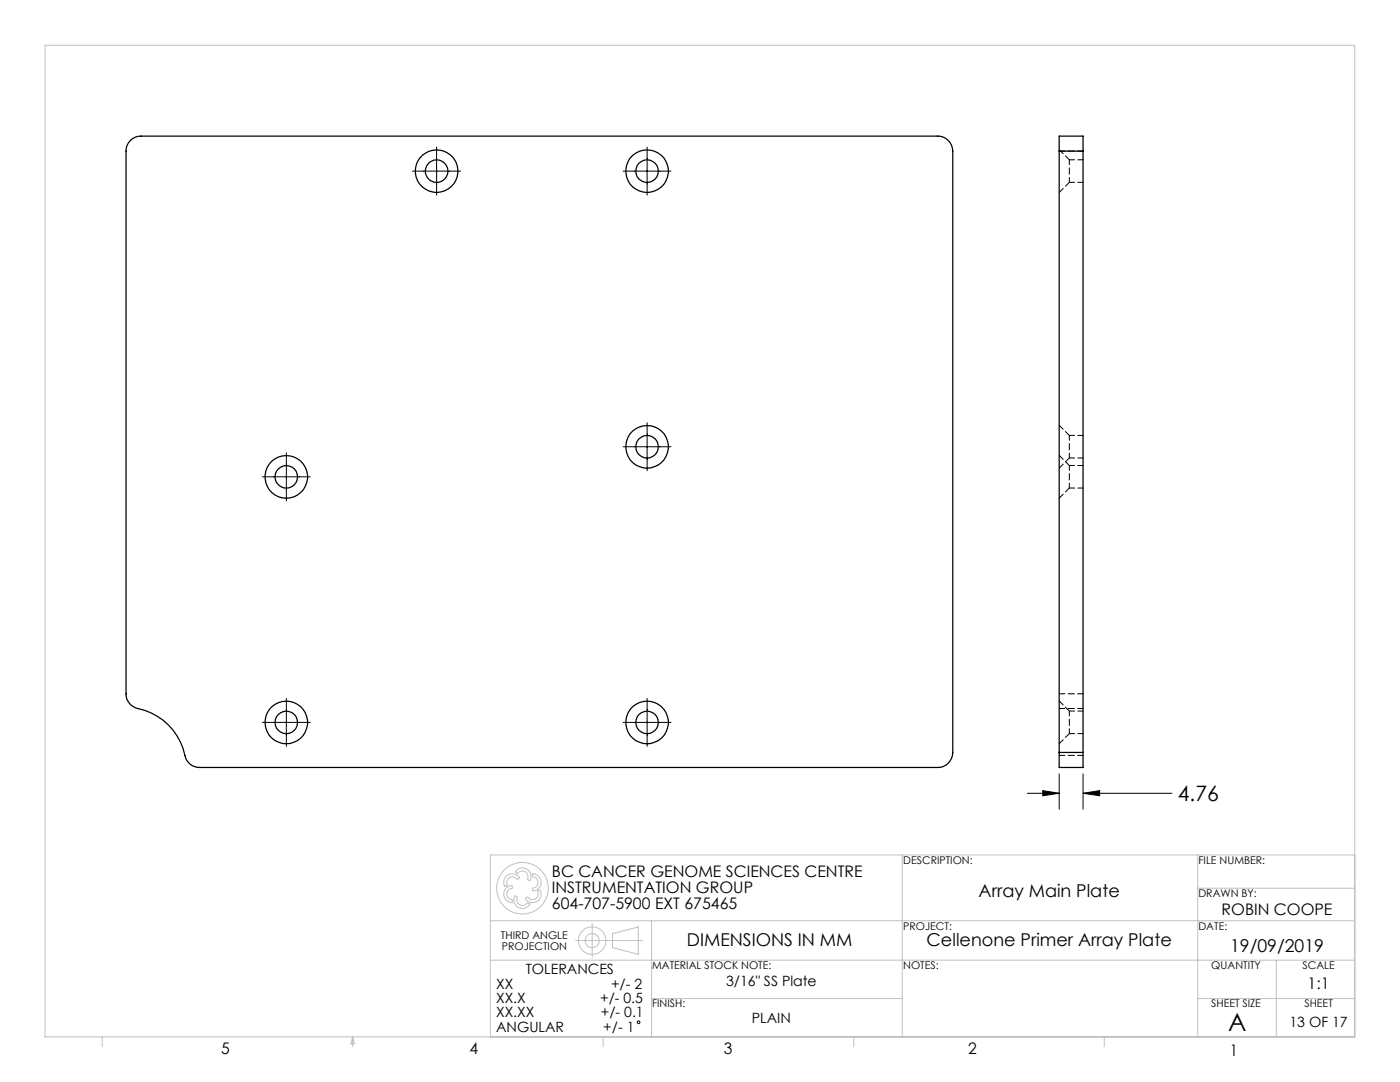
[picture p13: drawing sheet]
<svg xmlns="http://www.w3.org/2000/svg" width="279mm" height="216mm" viewBox="0 0 279 216" stroke-linecap="round" stroke-linejoin="round" font-family="sans-serif">
<defs><g id="words">
<text font-size="4.9" x="245.1" y="205.7">A</text>
<text font-size="4.2" x="235.1" y="159.9">4.76</text>
<g font-size="3.5">
<text x="195.3" y="179">Array Main Plate</text>
<text x="137.1" y="188.9">DIMENSIONS IN MM</text>
<text x="184.9" y="188.9">Cellenone Primer Array Plate</text>
<text x="245.5" y="189.9">19/09/2019</text>
</g>
<g font-size="3.2">
<text x="110.1" y="175">BC CANCER GENOME SCIENCES CENTRE</text>
<text x="110.1" y="178.1">INSTRUMENTATION GROUP</text>
<text x="110.1" y="181.3">604-707-5900 EXT 675465</text>
<text x="243.8" y="182.6">ROBIN COOPE</text>
<text x="261" y="197.3">1:1</text>
<text x="44.2" y="210.4">5</text>
<text x="93.7" y="210.4">4</text>
<text x="144.5" y="210.3">3</text>
<text x="193.2" y="210.3">2</text>
<text x="245.4" y="210.6">1</text>
</g>
<g font-size="2.8">
<text x="99" y="197.4">XX</text>
<text x="105" y="194.4">TOLERANCES</text>
<text x="122" y="197.4">+/- 2</text>
<text x="144.9" y="196.8">3/16&quot; SS Plate</text>
<text x="99" y="200.2">XX.X</text>
<text x="99" y="203">XX.XX</text>
<text x="119.8" y="200.2">+/- 0.5</text>
<text x="119.9" y="203">+/- 0.1</text>
<text x="99" y="205.8">ANGULAR</text>
<text x="120.4" y="205.8">+/- 1</text>
<text x="150.1" y="204">PLAIN</text>
<text x="257.3" y="204.8">13 OF 17</text>
</g>
<g font-size="2.1">
<text x="180.3" y="172.4">DESCRIPTION:</text>
<text x="239.2" y="172.4">FILE NUMBER:</text>
<text x="239.2" y="179">DRAWN BY:</text>
<text x="180.3" y="185.5">PROJECT:</text>
<text x="239.2" y="185.5">DATE:</text>
<text x="100" y="187.4">THIRD ANGLE</text>
<text x="100.1" y="189.5">PROJECTION</text>
<text x="130.1" y="193.4">MATERIAL STOCK NOTE:</text>
<text x="180.3" y="193.4">NOTES:</text>
<text x="241.7" y="193.4">QUANTITY</text>
<text x="259.9" y="193.4">SCALE</text>
<text x="130.1" y="201">FINISH:</text>
<text x="241.7" y="201">SHEET SIZE</text>
<text x="260.3" y="201">SHEET</text>
</g>
</g></defs>
<g fill="none" stroke="#000" stroke-width=".2">
<path d="M82.3 34.1h9.6M87.1 29.4v9.5M124.4 34.1h9.5M129.2 29.4v9.5M52.4 95.1h9.5M57.1 90.3v9.6M124.4 89.1h9.5M129.2 84.3v9.6M57.1 139.3v9.6M129.2 139.3v9.6M52.4 144.1h9.5M124.4 144.1h9.5"/>
<path d="M205 158.3h6.4M208.1 157.8l3.3 .5-3.3 .5zM211.4 154.4v7.1M216.1 158.3l3.4-.5v1zM216.1 154.4v7.1M216.1 158.3h17.8"/>
<circle cx="127.4" cy="204" r=".27"/>
</g>
<g fill="none" stroke="#c0c0c0" stroke-width=".2">
<path d="M9 9h261.4v197.9h-261.4zM101 174.9a1.61 1.61 0 0 1 2.6 .4l-.3 .2a1.18 1.18 0 0 0-1.6-.4 1.18 1.18 0 0 0-.5 1.5l-.3 .3a1.34 1.34 0 0 1 .1-2zM101.1 177.1l.3-.2a.53 .53 0 0 1 .8-.1v.4a1.2 1.2 0 0 0-1.1 1.2 1.2 1.2 0 0 0 1.1 1.2v.4a1.54 1.54 0 0 1-1.6-2.1zM102.8 178.8l.4 .2a1.21 1.21 0 0 0 .5 1.5 1.21 1.21 0 0 0 1.6-.3l.4 .2a1.71 1.71 0 0 1-2.3 .7 1.71 1.71 0 0 1-.6-2.3zM102.9 173.8a1.68 1.68 0 0 1 2.3-.3 1.68 1.68 0 0 1 .5 2.2l-.4-.2a1.18 1.18 0 0 0-.5-1.6 1.18 1.18 0 0 0-1.6 .4l-.4-.2zM104.9 179.2l.3-.2a1.17 1.17 0 0 0 1.5 .4 1.17 1.17 0 0 0 .7-1.3l-.1-.3 .4-.2a1.56 1.56 0 0 1-.8 2.4 1.5 1.5 0 0 1-2-.8zM106.3 174.4a1.65 1.65 0 0 1 1.6 1.1 1.65 1.65 0 0 1-.5 1.8l-.3 .3a.56 .56 0 0 1-.8 .1v-.4a1.2 1.2 0 0 0 1.1-1.2 1.2 1.2 0 0 0-1.1-1.2zM180.1 170.6v36.3M239 177.2h31.4M239 170.6v36.3M270.4 170.6h-172.5v36.3M97.9 183.7h172.5"/>
<path d="M97.9 191.6h172.5M114.9 187.7h13.4M118.2 184.3v6.8M122.2 186.3l5.2-1.3v5.4l-5.2-1.3zM130 199.2h50.1M130 183.7v23.2M239 199.2h31.4M254.7 191.6v15.3M20.4 206.9v2M70.4 206.9v2M70.4 206.9l.3 1.4h-.7zM120.4 206.9v2"/>
<path d="M170.4 206.9v2M220.4 206.9v2"/>
<circle cx="104.3" cy="177.2" r="5.2"/>
<circle cx="118.2" cy="187.7" r="2.73"/>
<circle cx="118.2" cy="187.7" r="1.4"/>
</g>
<path d="M216.1 158.3l3.4-.5v1zM208.1 157.8l3.3 .5-3.3 .5z" fill="#000"/>
<g fill="none" stroke="#000" stroke-width=".25">
<path d="M26 28a2.88 2.88 0 0 1 2.2-.8h158.9a3 3 0 0 1 3 3v119.9a3 3 0 0 1-3 3h-147.3a2.94 2.94 0 0 1-2.9-2.4 12.2 12.2 0 0 0-9.8-9.4 3 3 0 0 1-1.9-2.8v-108.3a2.87 2.87 0 0 1 .8-2.2zM211.4 30.2v-3h4.7v3M211.4 30.2h4.7M211.4 30.2v119.9M216.1 30.2v119.9M211.4 150.1v3h4.7v-3M211.4 150.1h4.7"/>
<circle cx="87.1" cy="34.2" r="2.25"/>
<circle cx="87.1" cy="34.2" r="4.3"/>
<circle cx="129.1" cy="34.2" r="4.3"/>
<circle cx="129.1" cy="34.1" r="2.26"/>
<circle cx="57.1" cy="95.2" r="4.3"/>
<circle cx="57.1" cy="95.1" r="2.26"/>
<circle cx="129.1" cy="89.2" r="4.3"/>
<circle cx="129.1" cy="89.1" r="2.26"/>
<circle cx="57.1" cy="144.2" r="4.3"/>
<circle cx="57.1" cy="144.1" r="2.26"/>
<circle cx="129.1" cy="144.2" r="4.3"/>
<circle cx="129.1" cy="144.1" r="2.26"/>
</g>
<path d="M213.4 36.4v-4.5M213.4 91.4v-4.5M213.4 97.4v-4.5M213.4 146.4v-4.5" fill="none" stroke="#000" stroke-width=".2" stroke-dasharray="1.3 .6" stroke-dashoffset=".3"/>
<g fill="none" stroke="#000" stroke-width=".2" stroke-dasharray="1.3 .6" stroke-dashoffset=".2">
<path d="M211.4 30.1h4.8M211.4 38.4l2-2M213.4 31.9l-2-2M213.4 36.4h2.8M216.2 31.9h-2.8M211.4 93.4l2-2M211.4 99.4l2-2M213.4 86.9l-2-2M213.4 91.4h2.8M213.4 92.9l-2-2M213.4 97.4h2.8M216.2 86.9h-2.8"/>
<path d="M216.2 92.9h-2.8M216.2 138.4h-4.8M211.4 141.4h4.8M211.4 148.4l2-2M213.4 141.9l-2-2M213.4 146.4h2.8M216.2 150.7h-4.8M216.2 141.9h-2.8"/>
</g>
<use href="#words"/>
</svg>
